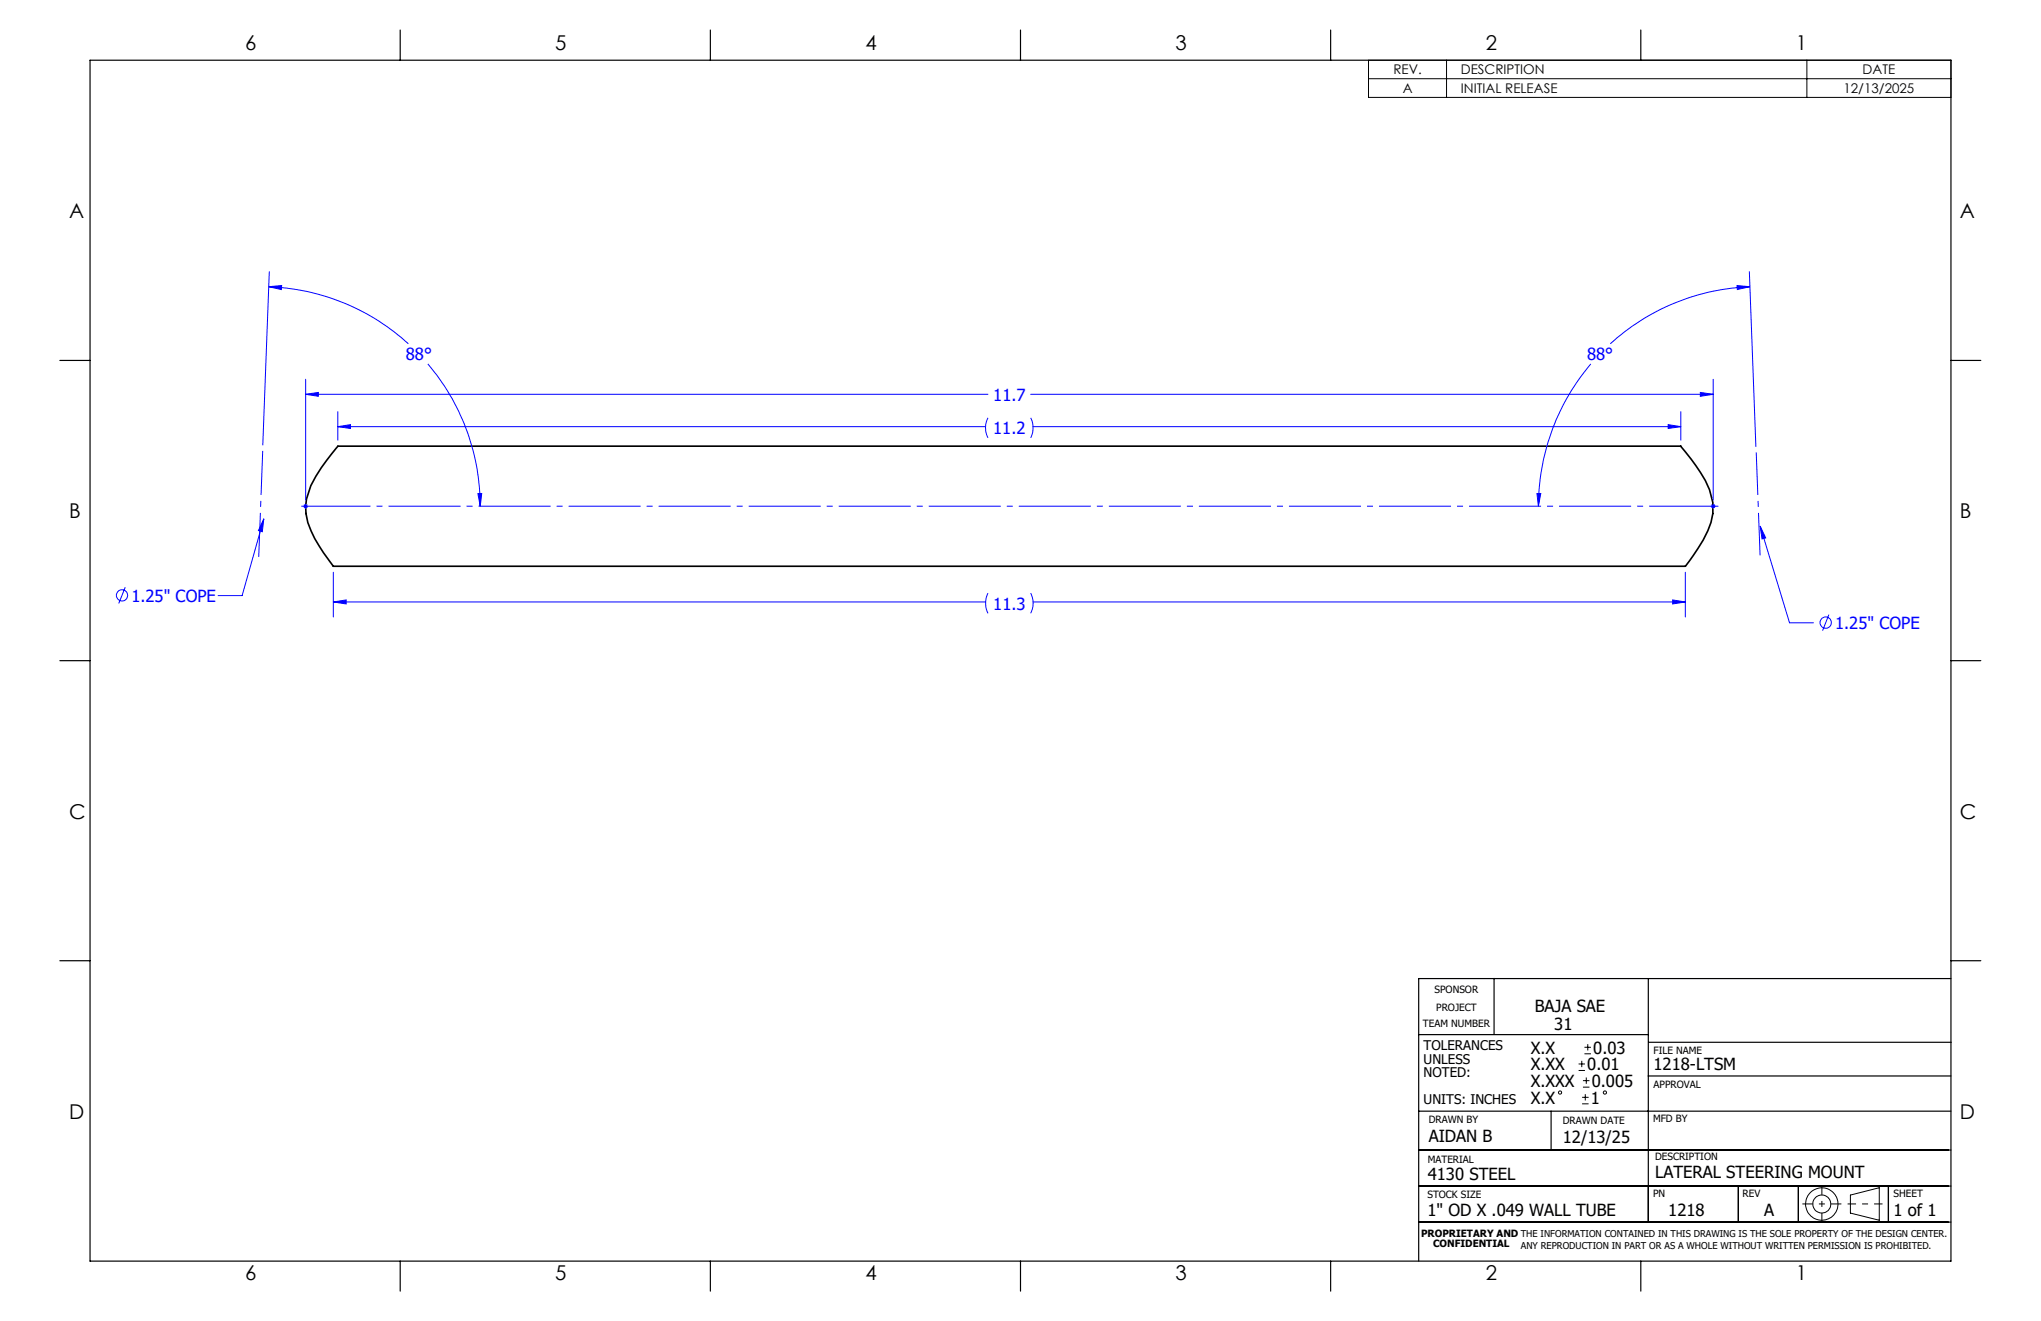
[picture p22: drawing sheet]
<svg xmlns="http://www.w3.org/2000/svg" width="432mm" height="279mm" viewBox="0 0 432 279" stroke-linecap="round" stroke-linejoin="round" font-family="sans-serif">
<defs><g id="words">
<g font-size="4.3">
<text x="51.9" y="10.7">6</text>
<text x="117.5" y="10.7">5</text>
<text x="183.1" y="10.7">4</text>
<text x="248.7" y="10.7">3</text>
<text x="314.3" y="10.7">2</text>
<text x="379.9" y="10.7">1</text>
<text x="14.6" y="46.1">A</text>
<text x="414.7" y="46.1">A</text>
<text x="14.6" y="109.6">B</text>
<text x="414.7" y="109.6">B</text>
<text x="14.6" y="173.1">C</text>
<text x="414.7" y="173.1">C</text>
<text x="14.6" y="236.6">D</text>
<text x="414.7" y="236.6">D</text>
<text x="51.9" y="270.8">6</text>
<text x="117.5" y="270.8">5</text>
<text x="183.1" y="270.8">4</text>
<text x="248.7" y="270.8">3</text>
<text x="314.3" y="270.8">2</text>
<text x="379.9" y="270.8">1</text>
</g>
<g font-size="3.5" fill="#00f">
<text x="85.9" y="76.2">88°</text>
<text x="335.8" y="76.2">88°</text>
<text x="210.1" y="84.8">11.7</text>
<text x="210.1" y="91.8">11.2</text>
<text x="27.8" y="127.3">1.25&quot; COPE</text>
<text x="210.1" y="128.9">11.3</text>
<text x="388.2" y="133">1.25&quot; COPE</text>
</g>
<g font-size="3.5">
<text x="324.7" y="214">BAJA SAE</text>
<text x="328.8" y="217.9">31</text>
<text x="323.8" y="222.9">X.X</text>
<text x="323.8" y="226.4">X.XX</text>
<text x="335.8" y="226.4">0.01</text>
<text x="337.1" y="222.9">0.03</text>
<text x="349.8" y="226.4">1218-LTSM</text>
<text x="323.8" y="229.9">X.XXX</text>
<text x="323.8" y="233.5">X.X</text>
<text x="336.6" y="233.5">1</text>
<text x="336.8" y="229.9">0.005</text>
<text x="302.3" y="241.5">AIDAN B</text>
<text x="330.6" y="241.7">12/13/25</text>
<text x="302.1" y="249.7">4130 STEEL</text>
<text x="350.1" y="249.1">LATERAL STEERING MOUNT</text>
<text x="302" y="257.2">1&quot; OD X .049 WALL TUBE</text>
<text x="352.9" y="257.2">1218</text>
<text x="373.2" y="257.2">A</text>
<text x="400.6" y="257.1">1 of 1</text>
</g>
<g font-size="2.8">
<text x="294.8" y="15.7">REV.</text>
<text x="309.1" y="15.7">DESCRIPTION</text>
<text x="394.1" y="15.7">DATE</text>
<text x="296.8" y="19.7">A</text>
<text x="309.1" y="19.7">INITIAL RELEASE</text>
<text x="390" y="19.7">12/13/2025</text>
<text x="301.2" y="222.2">TOLERANCES</text>
<text x="301.2" y="225">UNLESS</text>
<text x="301.2" y="227.8">NOTED:</text>
<text x="301.2" y="233.5">UNITS: INCHES</text>
</g>
<g font-size="2.1">
<text x="303.5" y="210">SPONSOR</text>
<text x="303.8" y="213.9">PROJECT</text>
<text x="301" y="217.3">TEAM NUMBER</text>
<text x="349.8" y="222.9">FILE NAME</text>
<text x="349.8" y="230.2">APPROVAL</text>
<text x="302.3" y="237.5">DRAWN BY</text>
<text x="330.6" y="237.7">DRAWN DATE</text>
<text x="349.7" y="237.3">MFD BY</text>
<text x="302.1" y="245.9">MATERIAL</text>
<text x="350.1" y="245.4">DESCRIPTION</text>
<text x="302" y="253.3">STOCK SIZE</text>
<text x="349.7" y="253.3">PN</text>
<text x="368.7" y="253.2">REV</text>
<text x="400.6" y="253.2">SHEET</text>
<text x="300.7" y="261.6">PROPRIETARY AND THE INFORMATION CONTAINED IN THIS DRAWING IS THE SOLE PROPERTY OF THE DESIGN CENTER.</text>
<text x="303.2" y="263.8">CONFIDENTIAL</text>
</g>
<text font-size="2" x="321.8" y="264.2">ANY REPRODUCTION IN PART OR AS A WHOLE WITHOUT WRITTEN PERMISSION IS PROHIBITED.</text>
</g></defs>
<path d="M71.5 94.4a46.6 46.6 0 0 0-5.7 8.3 10.7 10.7 0 0 0 0 9.6 39.3 39.3 0 0 0 4.7 7.5h286.1a37.3 37.3 0 0 0 5.4-9.3 10.9 10.9 0 0 0-1.2-8.9 52.3 52.3 0 0 0-5.2-7.2M71.5 94.4h284.1" fill="none" stroke="#000" stroke-width=".35"/>
<g fill="none" stroke="#00f" stroke-width=".21">
<path d="M57 57.5l-1.4 36.6M370.1 57.5l1.4 36.9M56.9 60.6l2.7-.2-.1 .8zM56.9 60.6a46.6 46.6 0 0 1 29.5 12.1M90.5 77a46.6 46.6 0 0 1 11.1 30.1M336.5 77a46.6 46.6 0 0 0-11 30.1M367.5 60.4l2.7 .2-2.6 .6zM370.2 60.6a46.6 46.6 0 0 0-29.5 12.1M64.7 83.4l2.6-.4v.8zM64.7 80.2v25.6M64.7 83.4h144.3M71.5 90.2l2.7-.4v.8z"/>
<path d="M71.5 87.1v6M71.5 90.2h137M209 88.4a4.5 4.5 0 0 0 0 4.2M218.1 88.4a4.8 4.8 0 0 1 0 4.2M218.1 83.4h144.3M218.5 90.2h137.1M352.9 89.8l2.7 .4-2.7 .4zM355.6 87.1v6M359.7 83l2.7 .4-2.7 .4zM362.4 80.2v25.6M55.8 109.7l-.3 2.8-.8-.3zM55.8 109.7l-4.6 16.3h-5.1"/>
<path d="M64.2 107.1h1M64.3 106.7l.7 .7M64.7 106.6v1M65 106.7l-.7 .7M101.1 104.4h.8l-.3 2.7zM325.2 104.4h.8l-.5 2.7zM361.9 107.1h1M362.1 106.7l.7 .7M362.4 106.6v1M362.8 106.7l-.7 .7M372.4 111.3l1.2 2.5-.8 .2zM372.4 111.3l6.2 20.4h5.1"/>
<path d="M26.5 124.2l-1.4 3.4M70.5 127.3l2.7-.4v.8zM70.5 121v9.5M70.5 127.3h138M209 125.4a4.9 4.9 0 0 0 0 4.3M218.1 125.4a4.6 4.6 0 0 1 0 4.3M218.6 127.3h138M353.9 126.9l2.7 .4-2.7 .4zM356.6 121v9.5M386.9 130l-1.3 3.4"/>
<circle cx="25.8" cy="125.9" r="1.2"/>
<circle cx="386.3" cy="131.7" r="1.19"/>
</g>
<g fill="none" stroke="#000" stroke-width=".21">
<path d="M289.5 12.7h123.2v7.9h-123.2zM289.5 16.7h123.2M306 12.7v7.9M382.3 12.7v7.9M334 226.4h1.3M334 225h1.3M334.6 224.4v1.3M334.7 233.5h1.4M334.7 232.1h1.4M334.9 229.9h1.4M334.9 228.6h1.4M335.2 222.9h1.4"/>
<path d="M335.2 221.5h1.4M335.4 231.4v1.4M335.6 227.9v1.3M335.9 220.8v1.4M391.5 252.8l6.1-1.6v6.9l-6.1-1.5z"/>
<circle cx="330" cy="231.1" r=".34"/>
<circle cx="339.5" cy="231.1" r=".34"/>
<circle cx="385.4" cy="254.6" r="1.9"/>
<circle cx="385.4" cy="254.7" r="3.4"/>
</g>
<path d="M381.3 254.6h8.3" fill="none" stroke="#000" stroke-width=".21" stroke-dasharray="15.2 1.3 1.3 1.3" stroke-dashoffset="13" stroke-linecap="butt"/>
<path d="M385.4 250.8v7.7" fill="none" stroke="#000" stroke-width=".21" stroke-dasharray="15.2 1.3 1.3 1.3" stroke-dashoffset="13.3" stroke-linecap="butt"/>
<path d="M390.9 254.6h7.4" fill="none" stroke="#000" stroke-width=".21" stroke-dasharray="15.2 1.3 1.3 1.3" stroke-dashoffset="13.4" stroke-linecap="butt"/>
<path d="M372.4 117.5l-.8-21.8" fill="none" stroke="#00f" stroke-width=".21" stroke-dasharray="15.2 1.3 1.3 1.3" stroke-dashoffset="6.3" stroke-linecap="butt"/>
<path d="M54.7 117.8l.9-22.4" fill="none" stroke="#00f" stroke-width=".21" stroke-dasharray="15.2 1.3 1.3 1.3" stroke-dashoffset="5.9" stroke-linecap="butt"/>
<path d="M363.5 107.1h-299.8" fill="none" stroke="#00f" stroke-width=".21" stroke-dasharray="15.2 1.3 1.3 1.3" stroke-dashoffset=".6" stroke-linecap="butt"/>
<g fill="none" stroke="#000" stroke-width=".25">
<path d="M19 12.7h393.7v254h-393.7zM84.7 6.4v6.3M150.3 6.4v6.3M215.9 6.4v6.3M281.5 6.4v6.3M347.1 6.4v6.3M12.7 76.2h6.3M412.7 76.2h6.4M12.7 139.7h6.3M412.7 139.7h6.4M12.7 203.2h6.3M300.1 218.8h48.6"/>
<path d="M316.1 206.9v11.9M348.7 207v51.5M412.7 207h-112.6v59.7M412.7 203.2h6.4M300.1 235h112.6M328.2 235v8.2M348.7 227.6h64M348.8 220.5h64M300.1 258.5h112.6M300.1 250.9h112.6M300.1 243.2h112.6M367.8 250.9v7.6"/>
<path d="M380.5 250.9v7.6M399.5 250.9v7.6M84.7 266.7v6.4M150.3 266.7v6.4M215.9 266.7v6.4M281.5 266.7v6.4M347.1 266.7v6.4"/>
</g>
<g fill="#00f">
<path d="M56.9 60.6l2.6 .6 .1-.8zM101.1 104.4l.5 2.7 .3-2.7zM367.5 60.4l2.7 .2-2.6 .6zM325.2 104.4h.8l-.5 2.7zM352.9 89.8l2.7 .4-2.7 .4zM71.5 90.2l2.7-.4v.8zM70.5 127.3l2.7-.4v.8zM353.9 126.9l2.7 .4-2.7 .4zM55.8 109.7l-.3 2.8-.8-.3zM372.4 111.3l1.2 2.5-.8 .2z"/>
<path d="M64.7 83.4l2.6-.4v.8zM359.7 83l2.7 .4-2.7 .4z"/>
</g>
<use href="#words"/>
</svg>
